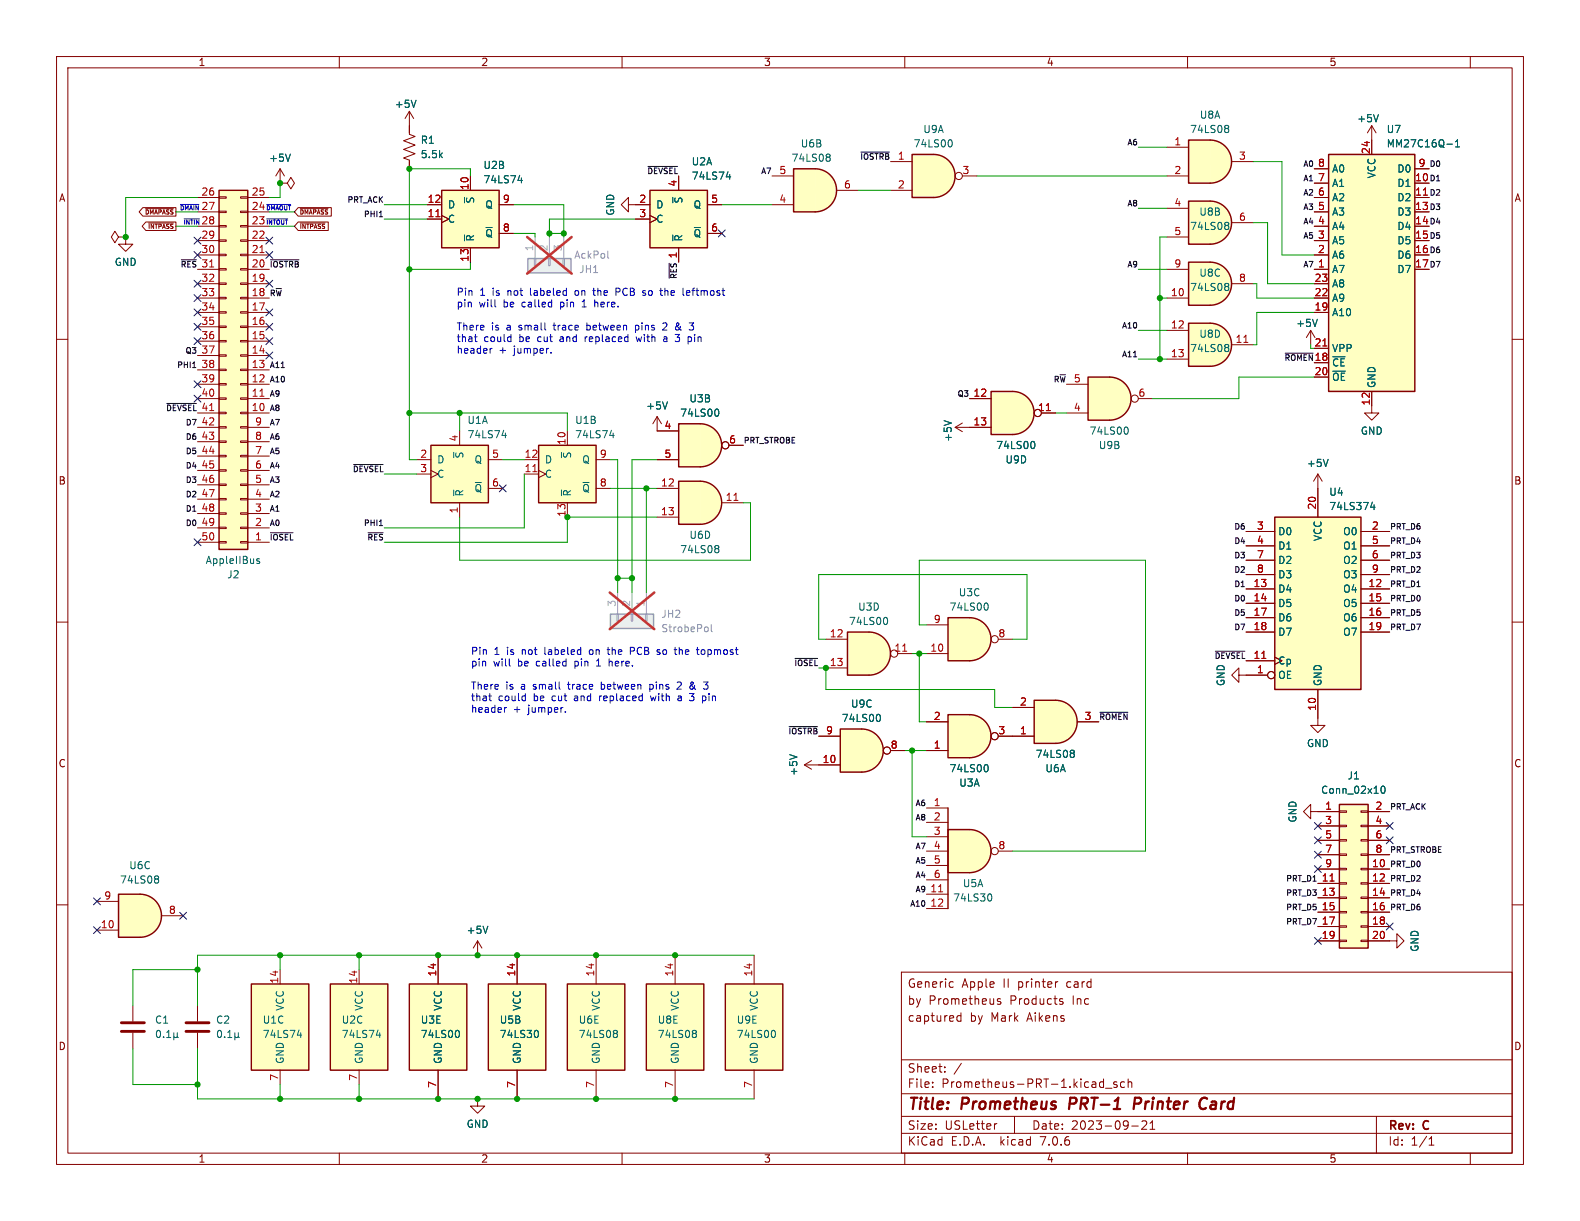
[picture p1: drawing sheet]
<svg xmlns="http://www.w3.org/2000/svg" width="279mm" height="216mm" viewBox="0 0 279 216" stroke-linecap="round" stroke-linejoin="round" font-family="sans-serif">
<defs><g id="words">
<g font-size="2.8" fill="#840000">
<text x="160.4" y="196.8">Title:</text>
<text x="170.1" y="196.8">Prometheus</text>
<text x="189.9" y="196.8">PRT-1</text>
<text x="202.1" y="196.8">Printer</text>
<text x="214.6" y="196.8">Card</text>
</g>
<g font-size="2.1" fill="#840000">
<text x="160.4" y="177.9">by</text>
<text x="160.4" y="174.9">Generic</text>
<text x="164.2" y="177.9">Prometheus</text>
<text x="170.1" y="174.9">Apple</text>
<text x="177.4" y="174.9">II</text>
<text x="178.6" y="177.9">Products</text>
<text x="180.2" y="174.9">printer</text>
<text x="188.9" y="174.9">card</text>
<text x="189.8" y="177.9">Inc</text>
<text x="160.4" y="180.9">captured</text>
<text x="171.5" y="180.9">by</text>
<text x="175.3" y="180.9">Mark</text>
<text x="181.8" y="180.9">Aikens</text>
<text x="160.4" y="189.9">Sheet:</text>
<text x="160.4" y="192.6">File:</text>
<text x="166.5" y="192.6">Prometheus-PRT-1.kicad_sch</text>
<text x="160.4" y="202.8">KiCad</text>
<text x="160.4" y="200">Size:</text>
<text x="167.1" y="200">USLetter</text>
<text x="168.1" y="202.8">E.D.A.</text>
<text x="177" y="202.8">kicad</text>
<text x="182.4" y="200">Date:</text>
<text x="184.2" y="202.8">7.0.6</text>
<text x="189.4" y="200">2023-09-21</text>
<text x="245.4" y="200.2">Rev:</text>
<text x="245.4" y="202.8">Id:</text>
<text x="249.5" y="202.8">1/1</text>
<text x="251.8" y="200.2">C</text>
</g>
<g font-size="1.8" fill="#840000">
<text x="35" y="11.9">1</text>
<text x="85" y="11.9">2</text>
<text x="135" y="11.9">3</text>
<text x="185" y="11.9">4</text>
<text x="235" y="11.9">5</text>
<text x="10.3" y="35.9">A</text>
<text x="267.7" y="35.9">A</text>
<text x="10.3" y="85.9">B</text>
<text x="267.7" y="85.9">B</text>
<text x="10.3" y="135.9">C</text>
<text x="267.7" y="135.9">C</text>
<text x="10.3" y="185.9">D</text>
<text x="267.7" y="185.9">D</text>
<text x="35" y="205.8">1</text>
<text x="85" y="205.8">2</text>
<text x="135" y="205.8">3</text>
<text x="185" y="205.8">4</text>
<text x="235" y="205.8">5</text>
</g>
<g font-size="1.8" fill="#006464">
<text x="69.7" y="19.3">+5V</text>
<text x="163.2" y="23.7">U9A</text>
<text x="210.3" y="23.7">74LS08</text>
<text x="212.1" y="21.2">U8A</text>
<text x="239.9" y="21.8">+5V</text>
<text x="245.1" y="23.7">U7</text>
<text x="47.5" y="28.8">+5V</text>
<text x="74.3" y="25.6">R1</text>
<text x="74.3" y="28.2">5.5k</text>
<text x="122.2" y="29.4">U2A</text>
<text x="139.9" y="28.8">74LS08</text>
<text x="141.5" y="26.3">U6B</text>
<text x="161.5" y="26.3">74LS00</text>
<text x="245.1" y="26.3">MM27C16Q-1</text>
<text x="85.4" y="30.1">U2B</text>
<text x="85.4" y="32.6">74LS74</text>
<text x="122.2" y="32">74LS74</text>
<text x="235.5" y="35.8">A2</text>
<text x="235.5" y="33.2">A1</text>
<text x="235.5" y="30.7">A0</text>
<text x="243.4" y="31.6" transform="rotate(-90 243.4 31.6)">VCC</text>
<text x="247" y="33.2">D1</text>
<text x="247" y="35.8">D2</text>
<text x="247" y="30.7">D0</text>
<text x="79.1" y="39.6">C</text>
<text x="79.1" y="37.1">D</text>
<text x="84" y="36.1" transform="rotate(-90 84 36.1)">~{S}</text>
<text x="85.7" y="37.1">Q</text>
<text x="108.8" y="38.2" transform="rotate(-90 108.8 38.2)">GND</text>
<text x="116" y="37.1">D</text>
<text x="116" y="39.6">C</text>
<text x="120.9" y="36.1" transform="rotate(-90 120.9 36.1)">~{S}</text>
<text x="122.5" y="37.1">Q</text>
<text x="210.4" y="40.9">74LS08</text>
<text x="212" y="38.3">U8B</text>
<text x="235.5" y="40.9">A4</text>
<text x="235.5" y="38.3">A3</text>
<text x="247" y="38.3">D3</text>
<text x="247" y="40.9">D4</text>
<text x="20.2" y="47.2">GND</text>
<text x="84" y="42.8" transform="rotate(-90 84 42.8)">~{R}</text>
<text x="85.7" y="42.1">~{Q}</text>
<text x="120.9" y="42.8" transform="rotate(-90 120.9 42.8)">~{R}</text>
<text x="122.5" y="42.1">~{Q}</text>
<text x="235.5" y="45.9">A6</text>
<text x="235.5" y="43.4">A5</text>
<text x="247" y="43.4">D5</text>
<text x="247" y="45.9">D6</text>
<text x="210.4" y="51.7">74LS08</text>
<text x="212" y="49.1">U8C</text>
<text x="235.5" y="48.5">A7</text>
<text x="235.5" y="53.6">A9</text>
<text x="235.5" y="51">A8</text>
<text x="247" y="48.5">D7</text>
<text x="212" y="59.9">U8D</text>
<text x="229.1" y="58">+5V</text>
<text x="235.5" y="56.1">A10</text>
<text x="210.4" y="62.5">74LS08</text>
<text x="235.5" y="65">~{CE}</text>
<text x="235.5" y="62.5">VPP</text>
<text x="121.8" y="71.3">U3B</text>
<text x="235.5" y="67.5">~{OE}</text>
<text x="243.4" y="68.7" transform="rotate(-90 243.4 68.7)">GND</text>
<text x="82.6" y="75.2">U1A</text>
<text x="82.6" y="77.7">74LS74</text>
<text x="101.6" y="75.2">U1B</text>
<text x="101.6" y="77.7">74LS74</text>
<text x="114.2" y="72.6">+5V</text>
<text x="120.2" y="73.9">74LS00</text>
<text x="192.6" y="77.1">74LS00</text>
<text x="240.5" y="77.1">GND</text>
<text x="77.2" y="82.1">D</text>
<text x="82.1" y="81.2" transform="rotate(-90 82.1 81.2)">~{S}</text>
<text x="83.8" y="82.1">Q</text>
<text x="96.3" y="82.1">D</text>
<text x="101.2" y="81.2" transform="rotate(-90 101.2 81.2)">~{S}</text>
<text x="102.9" y="82.1">Q</text>
<text x="168.5" y="78.2" transform="rotate(-90 168.5 78.2)">+5V</text>
<text x="176.1" y="79.6">74LS00</text>
<text x="177.7" y="82.1">U9D</text>
<text x="194.2" y="79.6">U9B</text>
<text x="231" y="82.8">+5V</text>
<text x="77.2" y="84.7">C</text>
<text x="82.1" y="87.9" transform="rotate(-90 82.1 87.9)">~{R}</text>
<text x="83.8" y="87.2">~{Q}</text>
<text x="96.3" y="84.7">C</text>
<text x="101.2" y="87.9" transform="rotate(-90 101.2 87.9)">~{R}</text>
<text x="102.9" y="87.2">~{Q}</text>
<text x="235" y="87.9">U4</text>
<text x="121.8" y="95.5">U6D</text>
<text x="225.9" y="94.8">D0</text>
<text x="233.9" y="95.8" transform="rotate(-90 233.9 95.8)">VCC</text>
<text x="235" y="90.4">74LS374</text>
<text x="237.4" y="94.8">O0</text>
<text x="36.3" y="99.9">AppleIIBus</text>
<text x="120.2" y="98">74LS08</text>
<text x="225.9" y="97.4">D1</text>
<text x="225.9" y="99.9">D2</text>
<text x="237.4" y="97.4">O1</text>
<text x="237.4" y="99.9">O2</text>
<text x="40.1" y="102.5">J2</text>
<text x="169.4" y="105.6">U3C</text>
<text x="225.9" y="105">D4</text>
<text x="225.9" y="107.5">D5</text>
<text x="225.9" y="102.5">D3</text>
<text x="237.4" y="105">O4</text>
<text x="237.4" y="107.5">O5</text>
<text x="237.4" y="102.5">O3</text>
<text x="150" y="110.7">74LS00</text>
<text x="151.7" y="108.2">U3D</text>
<text x="167.8" y="108.2">74LS00</text>
<text x="225.9" y="110.1">D6</text>
<text x="225.9" y="112.6">D7</text>
<text x="237.4" y="110.1">O6</text>
<text x="237.4" y="112.6">O7</text>
<text x="225.9" y="117.7">Cp</text>
<text x="150.4" y="125.3">U9C</text>
<text x="216.8" y="121.4" transform="rotate(-90 216.8 121.4)">GND</text>
<text x="225.9" y="120.2">OE</text>
<text x="233.9" y="121.4" transform="rotate(-90 233.9 121.4)">GND</text>
<text x="148.8" y="127.9">74LS00</text>
<text x="141.2" y="137.3" transform="rotate(-90 141.2 137.3)">+5V</text>
<text x="167.8" y="136.8">74LS00</text>
<text x="183" y="134.2">74LS08</text>
<text x="184.8" y="136.8">U6A</text>
<text x="231" y="132.3">GND</text>
<text x="169.5" y="139.3">U3A</text>
<text x="233.5" y="140.6">Conn_02x10</text>
<text x="238.2" y="138">J1</text>
<text x="229.5" y="145.5" transform="rotate(-90 229.5 145.5)">GND</text>
<text x="22.8" y="153.9">U6C</text>
<text x="21.1" y="156.4">74LS08</text>
<text x="168.4" y="159.6">74LS30</text>
<text x="170.2" y="157.1">U5A</text>
<text x="82.4" y="165.3">+5V</text>
<text x="251.1" y="168.4" transform="rotate(-90 251.1 168.4)">GND</text>
<text x="50.4" y="178.8" transform="rotate(-90 50.4 178.8)">VCC</text>
<text x="64.4" y="178.8" transform="rotate(-90 64.4 178.8)">VCC</text>
<text x="78.3" y="178.8" transform="rotate(-90 78.3 178.8)">VCC</text>
<text x="92.3" y="178.8" transform="rotate(-90 92.3 178.8)">VCC</text>
<text x="106.3" y="178.8" transform="rotate(-90 106.3 178.8)">VCC</text>
<text x="120.2" y="178.8" transform="rotate(-90 120.2 178.8)">VCC</text>
<text x="134.2" y="178.8" transform="rotate(-90 134.2 178.8)">VCC</text>
<text x="27.3" y="181.2">C1</text>
<text x="38.1" y="181.2">C2</text>
<text x="46.4" y="181.2">U1C</text>
<text x="60.3" y="181.2">U2C</text>
<text x="60.3" y="183.7">74LS74</text>
<text x="74.3" y="181.2">U3E</text>
<text x="74.3" y="183.7">74LS00</text>
<text x="88.3" y="181.2">U5B</text>
<text x="88.3" y="183.7">74LS30</text>
<text x="102.2" y="181.2">U6E</text>
<text x="102.2" y="183.7">74LS08</text>
<text x="116.2" y="181.2">U8E</text>
<text x="116.2" y="183.7">74LS08</text>
<text x="130.2" y="181.2">U9E</text>
<text x="130.2" y="183.7">74LS00</text>
<text x="50.4" y="188.2" transform="rotate(-90 50.4 188.2)">GND</text>
<text x="64.4" y="188.2" transform="rotate(-90 64.4 188.2)">GND</text>
<text x="78.3" y="188.2" transform="rotate(-90 78.3 188.2)">GND</text>
<text x="92.3" y="188.2" transform="rotate(-90 92.3 188.2)">GND</text>
<text x="106.3" y="188.2" transform="rotate(-90 106.3 188.2)">GND</text>
<text x="120.2" y="188.2" transform="rotate(-90 120.2 188.2)">GND</text>
<text x="134.2" y="188.2" transform="rotate(-90 134.2 188.2)">GND</text>
<text x="82.4" y="199.6">GND</text>
</g>
<g font-size="1.8" fill="#a90000">
<text x="158.7" y="28.3">1</text>
<text x="207.6" y="25.8">1</text>
<text x="219" y="28.3">3</text>
<text x="233" y="29.6">8</text>
<text x="242.3" y="27.3" transform="rotate(-90 242.3 27.3)">24</text>
<text x="250.8" y="29.6">9</text>
<text x="35.5" y="34.7">26</text>
<text x="44.4" y="34.7">25</text>
<text x="75.5" y="35.9">12</text>
<text x="82.9" y="33.7" transform="rotate(-90 82.9 33.7)">10</text>
<text x="88.8" y="35.9">9</text>
<text x="113" y="35.9">2</text>
<text x="119.8" y="33.1" transform="rotate(-90 119.8 33.1)">4</text>
<text x="125.7" y="35.9">5</text>
<text x="137.7" y="35.9">4</text>
<text x="137.7" y="30.9">5</text>
<text x="149.2" y="33.4">6</text>
<text x="158.7" y="33.4">2</text>
<text x="170.1" y="30.9">3</text>
<text x="207.6" y="30.9">2</text>
<text x="233" y="34.7">6</text>
<text x="233" y="32.1">7</text>
<text x="250.1" y="32.1">10</text>
<text x="250.1" y="34.7">11</text>
<text x="44.4" y="39.8">23</text>
<text x="44.4" y="37.2">24</text>
<text x="75.5" y="38.5">11</text>
<text x="88.8" y="41">8</text>
<text x="113" y="38.5">3</text>
<text x="125.7" y="41">6</text>
<text x="207.6" y="36.6">4</text>
<text x="207.6" y="41.7">5</text>
<text x="219" y="39.1">6</text>
<text x="233" y="39.8">4</text>
<text x="233" y="37.2">5</text>
<text x="250.1" y="37.2">13</text>
<text x="250.1" y="39.8">14</text>
<text x="35.5" y="42.3">29</text>
<text x="35.5" y="44.8">30</text>
<text x="35.5" y="47.4">31</text>
<text x="44.4" y="47.4">20</text>
<text x="44.4" y="44.8">21</text>
<text x="44.4" y="42.3">22</text>
<text x="82.9" y="46.4" transform="rotate(-90 82.9 46.4)">13</text>
<text x="119.8" y="45.8" transform="rotate(-90 119.8 45.8)">1</text>
<text x="207.6" y="47.4">9</text>
<text x="233" y="47.4">1</text>
<text x="233" y="44.8">2</text>
<text x="233" y="42.3">3</text>
<text x="250.1" y="42.3">15</text>
<text x="250.1" y="44.8">16</text>
<text x="250.1" y="47.4">17</text>
<text x="35.5" y="49.9">32</text>
<text x="35.5" y="52.5">33</text>
<text x="44.4" y="52.5">18</text>
<text x="44.4" y="49.9">19</text>
<text x="207" y="52.5">10</text>
<text x="219" y="49.9">8</text>
<text x="232.4" y="52.5">22</text>
<text x="232.4" y="49.9">23</text>
<text x="35.5" y="55">34</text>
<text x="35.5" y="57.5">35</text>
<text x="44.4" y="57.5">16</text>
<text x="44.4" y="55">17</text>
<text x="207" y="58.2">12</text>
<text x="232.4" y="55">19</text>
<text x="35.5" y="60.1">36</text>
<text x="35.5" y="62.6">37</text>
<text x="35.5" y="65.2">38</text>
<text x="44.4" y="65.2">13</text>
<text x="44.4" y="62.6">14</text>
<text x="44.4" y="60.1">15</text>
<text x="207" y="63.2">13</text>
<text x="218.4" y="60.7">11</text>
<text x="232.4" y="63.9">18</text>
<text x="232.4" y="61.3">21</text>
<text x="35.5" y="67.7">39</text>
<text x="35.5" y="70.2">40</text>
<text x="44.4" y="70.2">11</text>
<text x="44.4" y="67.7">12</text>
<text x="172" y="70.2">12</text>
<text x="189.8" y="67.7">5</text>
<text x="201.2" y="70.2">6</text>
<text x="232.4" y="66.4">20</text>
<text x="242.3" y="71.8" transform="rotate(-90 242.3 71.8)">12</text>
<text x="35.5" y="72.8">41</text>
<text x="35.5" y="75.3">42</text>
<text x="35.5" y="77.9">43</text>
<text x="44.4" y="72.8">10</text>
<text x="45" y="77.9">8</text>
<text x="45" y="75.3">9</text>
<text x="117.4" y="75.9">4</text>
<text x="172" y="75.3">13</text>
<text x="183.5" y="72.8">11</text>
<text x="189.8" y="72.8">4</text>
<text x="35.5" y="80.4">44</text>
<text x="35.5" y="82.9">45</text>
<text x="45" y="82.9">6</text>
<text x="45" y="80.4">7</text>
<text x="74.2" y="81">2</text>
<text x="74.2" y="83.6">3</text>
<text x="81" y="78.2" transform="rotate(-90 81 78.2)">4</text>
<text x="86.9" y="81">5</text>
<text x="92.7" y="83.6">11</text>
<text x="92.7" y="81">12</text>
<text x="100.1" y="78.8" transform="rotate(-90 100.1 78.8)">10</text>
<text x="106" y="81">9</text>
<text x="117.4" y="81">5</text>
<text x="128.8" y="78.5">6</text>
<text x="35.5" y="85.5">46</text>
<text x="35.5" y="88">47</text>
<text x="45" y="88">4</text>
<text x="45" y="85.5">5</text>
<text x="86.9" y="86.1">6</text>
<text x="106" y="86.1">8</text>
<text x="116.8" y="86.1">12</text>
<text x="128.2" y="88.6">11</text>
<text x="35.5" y="90.6">48</text>
<text x="35.5" y="93.1">49</text>
<text x="35.5" y="95.6">50</text>
<text x="45" y="95.6">1</text>
<text x="45" y="93.1">2</text>
<text x="45" y="90.6">3</text>
<text x="81" y="90.9" transform="rotate(-90 81 90.9)">1</text>
<text x="100.1" y="91.5" transform="rotate(-90 100.1 91.5)">13</text>
<text x="116.8" y="91.2">13</text>
<text x="222.2" y="93.7">3</text>
<text x="232.8" y="90.2" transform="rotate(-90 232.8 90.2)">20</text>
<text x="242.5" y="93.7">2</text>
<text x="222.2" y="96.3">4</text>
<text x="222.2" y="98.8">7</text>
<text x="222.2" y="101.3">8</text>
<text x="242.5" y="96.3">5</text>
<text x="242.5" y="98.8">6</text>
<text x="242.5" y="101.3">9</text>
<text x="221.6" y="103.9">13</text>
<text x="221.6" y="106.4">14</text>
<text x="241.9" y="103.9">12</text>
<text x="241.9" y="106.4">15</text>
<text x="146.6" y="112.8">12</text>
<text x="165" y="110.2">9</text>
<text x="176.5" y="112.8">8</text>
<text x="221.6" y="109">17</text>
<text x="221.6" y="111.5">18</text>
<text x="241.9" y="109">16</text>
<text x="241.9" y="111.5">19</text>
<text x="146.6" y="117.9">13</text>
<text x="158.1" y="115.3">11</text>
<text x="164.4" y="115.3">10</text>
<text x="221.6" y="116.6">11</text>
<text x="222.2" y="119.1">1</text>
<text x="180.3" y="124.8">2</text>
<text x="232.8" y="125.8" transform="rotate(-90 232.8 125.8)">10</text>
<text x="146" y="129.9">9</text>
<text x="165" y="127.4">2</text>
<text x="176.5" y="129.9">3</text>
<text x="180.3" y="129.9">1</text>
<text x="191.7" y="127.4">3</text>
<text x="145.4" y="135">10</text>
<text x="157.4" y="132.5">8</text>
<text x="165" y="132.5">1</text>
<text x="165" y="142.6">1</text>
<text x="234.2" y="143.3">1</text>
<text x="243.1" y="143.3">2</text>
<text x="165" y="145.2">2</text>
<text x="165" y="147.7">3</text>
<text x="234.2" y="145.8">3</text>
<text x="234.2" y="148.3">5</text>
<text x="243.1" y="145.8">4</text>
<text x="243.1" y="148.3">6</text>
<text x="165" y="150.2">4</text>
<text x="165" y="152.8">5</text>
<text x="165" y="155.3">6</text>
<text x="176.5" y="150.2">8</text>
<text x="233.6" y="156">11</text>
<text x="234.2" y="150.9">7</text>
<text x="234.2" y="153.4">9</text>
<text x="242.5" y="153.4">10</text>
<text x="242.5" y="156">12</text>
<text x="243.1" y="150.9">8</text>
<text x="18.3" y="159.1">9</text>
<text x="29.8" y="161.7">8</text>
<text x="164.4" y="157.9">11</text>
<text x="164.4" y="160.4">12</text>
<text x="233.6" y="158.5">13</text>
<text x="233.6" y="161">15</text>
<text x="242.5" y="158.5">14</text>
<text x="242.5" y="161">16</text>
<text x="17.7" y="164.2">10</text>
<text x="233.6" y="163.6">17</text>
<text x="233.6" y="166.1">19</text>
<text x="242.5" y="163.6">18</text>
<text x="242.5" y="166.1">20</text>
<text x="77.2" y="172.8" transform="rotate(-90 77.2 172.8)">14</text>
<text x="91.2" y="172.8" transform="rotate(-90 91.2 172.8)">14</text>
<text x="105.2" y="172.8" transform="rotate(-90 105.2 172.8)">14</text>
<text x="119.1" y="172.8" transform="rotate(-90 119.1 172.8)">14</text>
<text x="133.1" y="172.8" transform="rotate(-90 133.1 172.8)">14</text>
<text x="49.3" y="174" transform="rotate(-90 49.3 174)">14</text>
<text x="63.2" y="174" transform="rotate(-90 63.2 174)">14</text>
<text x="49.3" y="191.2" transform="rotate(-90 49.3 191.2)">7</text>
<text x="63.2" y="191.2" transform="rotate(-90 63.2 191.2)">7</text>
<text x="77.2" y="192.5" transform="rotate(-90 77.2 192.5)">7</text>
<text x="91.2" y="192.5" transform="rotate(-90 91.2 192.5)">7</text>
<text x="105.2" y="192.5" transform="rotate(-90 105.2 192.5)">7</text>
<text x="119.1" y="192.5" transform="rotate(-90 119.1 192.5)">7</text>
<text x="133.1" y="192.5" transform="rotate(-90 133.1 192.5)">7</text>
</g>
<g font-size="1.8" fill="#0000c2">
<text x="35.5" y="37.2">27</text>
<text x="35.5" y="39.8">28</text>
<text x="80.6" y="52.4">Pin</text>
<text x="84.8" y="52.4">1</text>
<text x="87.2" y="52.4">is</text>
<text x="90" y="52.4">not</text>
<text x="94.2" y="52.4">labeled</text>
<text x="102.3" y="52.4">on</text>
<text x="105.8" y="52.4">the</text>
<text x="109.9" y="52.4">PCB</text>
<text x="114.9" y="52.4">so</text>
<text x="118.3" y="52.4">the</text>
<text x="122.4" y="52.4">leftmost</text>
<text x="80.6" y="54.4">pin</text>
<text x="80.6" y="58.5">There</text>
<text x="84.7" y="54.4">will</text>
<text x="86.9" y="58.5">is</text>
<text x="89.2" y="54.4">be</text>
<text x="89.7" y="58.5">a</text>
<text x="92" y="58.5">small</text>
<text x="92.6" y="54.4">called</text>
<text x="98.4" y="58.5">trace</text>
<text x="99.5" y="54.4">pin</text>
<text x="103.6" y="54.4">1</text>
<text x="104.4" y="58.5">between</text>
<text x="106" y="54.4">here.</text>
<text x="113.2" y="58.5">pins</text>
<text x="118.3" y="58.5">2</text>
<text x="120.7" y="58.5">&amp;</text>
<text x="80.6" y="60.6">that</text>
<text x="80.6" y="62.6">header</text>
<text x="85.6" y="60.6">could</text>
<text x="88.2" y="62.6">+</text>
<text x="91" y="62.6">jumper.</text>
<text x="91.9" y="60.6">be</text>
<text x="95.3" y="60.6">cut</text>
<text x="99.5" y="60.6">and</text>
<text x="104.1" y="60.6">replaced</text>
<text x="113.4" y="60.6">with</text>
<text x="118.4" y="60.6">a</text>
<text x="120.7" y="60.6">3</text>
<text x="123.1" y="60.6">pin</text>
<text x="83.2" y="115.9">Pin</text>
<text x="83.2" y="117.9">pin</text>
<text x="87.3" y="117.9">will</text>
<text x="87.4" y="115.9">1</text>
<text x="89.8" y="115.9">is</text>
<text x="91.7" y="117.9">be</text>
<text x="92.6" y="115.9">not</text>
<text x="95.1" y="117.9">called</text>
<text x="96.8" y="115.9">labeled</text>
<text x="102.1" y="117.9">pin</text>
<text x="104.9" y="115.9">on</text>
<text x="106.2" y="117.9">1</text>
<text x="108.4" y="115.9">the</text>
<text x="108.5" y="117.9">here.</text>
<text x="112.5" y="115.9">PCB</text>
<text x="117.5" y="115.9">so</text>
<text x="120.8" y="115.9">the</text>
<text x="124.9" y="115.9">topmost</text>
<text x="83.2" y="122">There</text>
<text x="83.2" y="124.1">that</text>
<text x="88.1" y="124.1">could</text>
<text x="89.4" y="122">is</text>
<text x="92.2" y="122">a</text>
<text x="94.5" y="124.1">be</text>
<text x="94.6" y="122">small</text>
<text x="97.9" y="124.1">cut</text>
<text x="100.9" y="122">trace</text>
<text x="102" y="124.1">and</text>
<text x="106.6" y="124.1">replaced</text>
<text x="106.9" y="122">between</text>
<text x="115.7" y="122">pins</text>
<text x="116" y="124.1">with</text>
<text x="120.8" y="122">2</text>
<text x="121" y="124.1">a</text>
<text x="123.2" y="122">&amp;</text>
<text x="123.3" y="124.1">3</text>
<text x="125.7" y="124.1">pin</text>
<text x="83.2" y="126.1">header</text>
<text x="90.8" y="126.1">+</text>
<text x="93.5" y="126.1">jumper.</text>
</g>
<g font-size="1.8" fill="#aaa">
<text x="94.4" y="44.5" transform="rotate(-90 94.4 44.5)">1</text>
<text x="96.9" y="44.5" transform="rotate(-90 96.9 44.5)">2</text>
<text x="99.4" y="44.5" transform="rotate(-90 99.4 44.5)">3</text>
<text x="109" y="107.4" transform="rotate(-90 109 107.4)">3</text>
<text x="111.5" y="107.4" transform="rotate(-90 111.5 107.4)">2</text>
<text x="114" y="107.4" transform="rotate(-90 114 107.4)">1</text>
</g>
<g font-size="1.8" fill="#989898">
<text x="101.4" y="45.9">AckPol</text>
<text x="102.3" y="48.5">JH1</text>
<text x="116.8" y="109.4">JH2</text>
<text x="116.8" y="112">StrobePol</text>
</g>
<g font-size="1.4" fill="#0f0f0f">
<text x="152" y="28.3">~{IOSTRB}</text>
<text x="199.2" y="25.8">A6</text>
<text x="230.3" y="29.6">A0</text>
<text x="252.7" y="29.6">D0</text>
<text x="61.3" y="35.9">PRT_ACK</text>
<text x="114.3" y="30.8">~{DEVSEL}</text>
<text x="134.5" y="30.8">A7</text>
<text x="230.3" y="32.1">A1</text>
<text x="230.3" y="34.6">A2</text>
<text x="252.7" y="34.6">D2</text>
<text x="64.2" y="38.5">PHI1</text>
<text x="199.2" y="36.6">A8</text>
<text x="230.3" y="37.2">A3</text>
<text x="230.3" y="39.7">A4</text>
<text x="252.7" y="39.7">D4</text>
<text x="31.8" y="47.3">~{RES}</text>
<text x="47.6" y="47.3">~{IOSTRB}</text>
<text x="199.2" y="47.3">A9</text>
<text x="230.3" y="47.3">A7</text>
<text x="230.3" y="42.3">A5</text>
<text x="252.7" y="47.3">D7</text>
<text x="47.6" y="52.4">R~{W}</text>
<text x="119.7" y="49.5" transform="rotate(-90 119.7 49.5)">~{RES}</text>
<text x="198.3" y="58.1">A10</text>
<text x="31.2" y="65.1">PHI1</text>
<text x="32.7" y="62.6">Q3</text>
<text x="47.6" y="65.1">A11</text>
<text x="198.3" y="63.2">A11</text>
<text x="227" y="63.9">~{ROMEN}</text>
<text x="47.6" y="70.2">A9</text>
<text x="47.6" y="67.7">A10</text>
<text x="169.2" y="70.2">Q3</text>
<text x="186.2" y="67.7">R~{W}</text>
<text x="29.2" y="72.7">~{DEVSEL}</text>
<text x="32.7" y="77.8">D6</text>
<text x="32.7" y="75.3">D7</text>
<text x="47.6" y="77.8">A6</text>
<text x="47.6" y="72.7">A8</text>
<text x="47.6" y="75.3">A7</text>
<text x="32.7" y="80.4">D5</text>
<text x="32.7" y="82.9">D4</text>
<text x="47.6" y="82.9">A4</text>
<text x="47.6" y="80.4">A5</text>
<text x="62.3" y="83.5">~{DEVSEL}</text>
<text x="131.4" y="78.5">PRT_STROBE</text>
<text x="32.7" y="88">D2</text>
<text x="32.7" y="85.4">D3</text>
<text x="47.6" y="85.4">A3</text>
<text x="47.6" y="88">A2</text>
<text x="32.7" y="90.5">D1</text>
<text x="32.7" y="93.1">D0</text>
<text x="47.6" y="93.1">A0</text>
<text x="47.6" y="90.5">A1</text>
<text x="47.6" y="95.6">~{IOSEL}</text>
<text x="64.2" y="93.1">PHI1</text>
<text x="64.8" y="95.6">~{RES}</text>
<text x="218.1" y="93.7">D6</text>
<text x="245.7" y="93.7">PRT_D6</text>
<text x="218.1" y="98.8">D3</text>
<text x="218.1" y="101.3">D2</text>
<text x="218.1" y="96.2">D4</text>
<text x="245.7" y="96.2">PRT_D4</text>
<text x="245.7" y="98.8">PRT_D3</text>
<text x="245.7" y="101.3">PRT_D2</text>
<text x="218.1" y="103.9">D1</text>
<text x="218.1" y="106.4">D0</text>
<text x="245.7" y="103.9">PRT_D1</text>
<text x="245.7" y="106.4">PRT_D0</text>
<text x="218.1" y="111.5">D7</text>
<text x="218.1" y="108.9">D5</text>
<text x="245.7" y="111.5">PRT_D7</text>
<text x="245.7" y="108.9">PRT_D5</text>
<text x="214.7" y="116.6">~{DEVSEL}</text>
<text x="139.3" y="129.9">~{IOSTRB}</text>
<text x="194.3" y="127.4">~{ROMEN}</text>
<text x="161.8" y="142.6">A6</text>
<text x="245.7" y="143.2">PRT_ACK</text>
<text x="161.8" y="145.1">A8</text>
<text x="161.8" y="150.2">A7</text>
<text x="161.8" y="155.3">A4</text>
<text x="161.8" y="152.8">A5</text>
<text x="227.3" y="155.9">PRT_D1</text>
<text x="245.7" y="153.4">PRT_D0</text>
<text x="245.7" y="150.9">PRT_STROBE</text>
<text x="245.7" y="155.9">PRT_D2</text>
<text x="160.8" y="160.4">A10</text>
<text x="161.8" y="157.8">A9</text>
<text x="227.3" y="161">PRT_D5</text>
<text x="227.3" y="158.5">PRT_D3</text>
<text x="245.7" y="158.5">PRT_D4</text>
<text x="245.7" y="161">PRT_D6</text>
<text x="227.3" y="163.6">PRT_D7</text>
</g>
<g font-size="1.4" fill="#a90000">
<text x="252.7" y="32.1">D1</text>
<text x="252.7" y="37.2">D3</text>
<text x="252.7" y="44.8">D6</text>
<text x="252.7" y="42.3">D5</text>
</g>
<text font-size="1.4" fill="#009600" x="140.3" y="117.8">~{IOSEL}</text>
<g font-size="1" fill="#840000">
<text x="25.5" y="38.1">~{DMAPASS}</text>
<text x="26" y="40.7">~{INTPASS}</text>
<text x="52.9" y="40.7">~{INTPASS}</text>
<text x="52.9" y="38.1">~{DMAPASS}</text>
</g>
<g font-size="1" fill="#0000c2">
<text x="31.7" y="37.2">~{DMAIN}</text>
<text x="32.4" y="39.8">~{INTIN}</text>
<text x="47" y="37.2">~{DMAOUT}</text>
<text x="47" y="39.8">~{INTOUT}</text>
</g>
</g></defs>
<g fill="none" stroke="#840000" stroke-width=".18">
<path d="M10 10h259.4v195.9h-259.4zM12 12h255.4v191.9h-255.4zM60 10v2M110 10v2M160 10v2M210 10v2M260 10v2M10 60h2M267.4 60h2M10 110h2M267.4 110h2M10 160h2"/>
<path d="M267.4 160h2M159.4 171.9h108v32h-108zM168.1 173.6l.5 .1M168.6 174.5l-.5 .1M169.9 179.1v1.5M169.9 179.7l-.4-.1-.3 .3v.4l.2 .2h.5M176.9 176.7l-.3-.1-.2 .2v.2l.5 .2v.3h-.5M187.1 173.6l-.3 .1M187.4 177l.5 .2 .1 .1-.1 .2-.4 .1M187.4 176.7h.5M159.4 197.4h108M159.4 193.4h108"/>
<path d="M159.4 187.4h108M164.9 192.1v.2M164.9 191.4v.1M167.1 189.4v.2M167.1 188.7v.1M170 188l-1.3 1.9M176.3 198.7l-.3 .1M179.4 197.4v3M194.7 191.3l.4 .1M195.1 190.8v1.5M195.1 192.2l-.4 .1M195.5 192.4h1.1"/>
<path d="M197.5 191.4l-.4-.1-.2 .2 .1 .2 .5 .2v.3h-.6M198.9 191.4l-.5-.1-.3 .3v.4l.2 .2h.6M199.5 191.4l.2-.1 .4 .1v.9M199.5 190.8v1.5M200.1 199.1h1.2M201.9 198.3l.6-.1 .2 .1 .1 .3-.9 1.1h.9M203.4 199.7h.8M203.4 198.6l.4-.4v1.5M243.4 197.4v6.5M60 203.9v2M110 203.9v2M159.4 200.4h108"/>
<path d="M160 203.9v2M210 203.9v2M252.7 202.5h.9M252.7 201.4l.4-.4v1.5M260 203.9v2"/>
</g>
<path d="M189.3 194.1l-.3 2M201.5 194.1h-.8l-.2 2M201.5 195.1l-.9 .1M212.2 195.8a.67 .67 0 0 0 1 .1M213.4 194.3a.73 .73 0 0 0-1.1 .3" fill="none" stroke="#840000" stroke-width=".4"/>
<path d="M196.2 66.7a3.8 3.8 0 0 1 3.8 3.8 3.8 3.8 0 0 1-3.8 3.8z" fill="#ffffc2" stroke="#ffffc2" stroke-width=".18"/>
<path d="M192.4 66.7h3.8v7.6h-3.8z" fill="#ffffc2"/>
<path d="M192.4 66.7h3.8a3.8 3.8 0 0 1 3.8 3.8 3.8 3.8 0 0 1-3.8 3.8h-3.8z" fill="none" stroke="#840000" stroke-width=".25"/>
<g fill="none" stroke="#840000" stroke-width=".18">
<path d="M168.9 75.6l1.3 .7M168.9 75.6h2.5M170.2 74.8l-1.3 .8M188.6 73h3.8M188.6 67.9h3.8M201.3 70.5h2.5"/>
<circle cx="200.7" cy="70.5" r=".63"/>
</g>
<path d="M166.9 74.4l1.3 .4M199.2 75.5a.79 .79 0 0 1 0 1.3" fill="none" stroke="#006464" stroke-width=".18"/>
<path d="M179.1 69.2a3.8 3.8 0 0 1 3.8 3.8 3.8 3.8 0 0 1-3.8 3.8z" fill="#ffffc2" stroke="#ffffc2" stroke-width=".18"/>
<path d="M175.3 69.2h3.8v7.6h-3.8z" fill="#ffffc2"/>
<path d="M76.2 78.7h10.2v10.2h-10.2zM175.3 69.2h3.8a3.8 3.8 0 0 1 3.8 3.8 3.8 3.8 0 0 1-3.8 3.8h-3.8z" fill="none" stroke="#840000" stroke-width=".25"/>
<g fill="none" stroke="#840000" stroke-width=".18">
<path d="M81.3 76.2v2.5M171.4 70.5h3.9M171.4 75.6h3.9M184.1 73h2.6M242.6 71.8v1.2h1.2l-1.2 1.3-1.3-1.3h1.3M73.7 81.3h2.5M73.7 83.8h2.5M76.2 83.2l1.3 .6-1.3 .7M81.3 88.9v2.5M86.4 81.3h2.5M86.4 86.4h2.5M233 83.8l-.7 1.3"/>
<path d="M233 83.8v2.6M233 83.8l.8 1.3M84.5 194.3v1.3h1.2l-1.2 1.3-1.3-1.3h1.3"/>
<circle cx="183.5" cy="73" r=".63"/>
</g>
<path d="M185 72.6h.8" fill="none" stroke="#a90000" stroke-width=".18"/>
<path d="M88.8 77h.8M89.4 76.6v.8M182.7 78a.79 .79 0 0 1 0 1.3M80.2 86.6v1.1M234.9 81.2l-.5 1.3" fill="none" stroke="#006464" stroke-width=".18"/>
<g fill="#ffffc2" stroke="#ffffc2" stroke-width=".18">
<path d="M76.2 78.7h10.2v10.2h-10.2z"/>
<path d="M186.7 123.8a3.8 3.8 0 0 1 3.8 3.8 3.8 3.8 0 0 1-3.8 3.8z"/>
</g>
<path d="M182.9 123.8h3.8v7.6h-3.8z" fill="#ffffc2"/>
<path d="M182.9 123.8h3.8a3.8 3.8 0 0 1 3.8 3.8 3.8 3.8 0 0 1-3.8 3.8h-3.8z" fill="none" stroke="#840000" stroke-width=".25"/>
<path d="M179.1 130.2h3.8M179.1 125.1h3.8M190.5 127.6h3.8" fill="none" stroke="#840000" stroke-width=".18"/>
<path d="M189.5 132.7h.2l.3 .2-.3 .3M189.5 133.2h.2M189.7 133.2l.3 .2v.3l-.1 .2h-.4" fill="none" stroke="#006464" stroke-width=".18"/>
<path d="M171.4 109.2a3.8 3.8 0 0 1 3.8 3.8 3.8 3.8 0 0 1-3.8 3.8z" fill="#ffffc2" stroke="#ffffc2" stroke-width=".18"/>
<path d="M167.6 109.2h3.8v7.6h-3.8z" fill="#ffffc2"/>
<path d="M167.6 109.2h3.8a3.8 3.8 0 0 1 3.8 3.8 3.8 3.8 0 0 1-3.8 3.8h-3.8z" fill="none" stroke="#840000" stroke-width=".25"/>
<g fill="none" stroke="#840000" stroke-width=".18">
<path d="M163.8 115.6h3.8M163.8 110.5h3.8M176.5 113h2.6"/>
<circle cx="175.9" cy="113" r=".63"/>
</g>
<path d="M174.4 106.6a.79 .79 0 0 1 0 1.3" fill="none" stroke="#006464" stroke-width=".18"/>
<path d="M171.4 126.4a3.8 3.8 0 0 1 3.8 3.8 3.8 3.8 0 0 1-3.8 3.8z" fill="#ffffc2" stroke="#ffffc2" stroke-width=".18"/>
<path d="M167.6 126.4h3.8v7.6h-3.8z" fill="#ffffc2"/>
<path d="M167.6 126.4h3.8a3.8 3.8 0 0 1 3.8 3.8 3.8 3.8 0 0 1-3.8 3.8h-3.8z" fill="none" stroke="#840000" stroke-width=".25"/>
<g fill="none" stroke="#840000" stroke-width=".18">
<path d="M111.1 36.2v-1.3l-1.2 1.3 1.2 1.3v-1.3h1.3M163.8 132.7h3.8M163.8 127.6h3.8M176.5 130.2h2.6M23.5 177.8v2.8M23.5 182.6v2.8"/>
<circle cx="175.9" cy="130.2" r=".63"/>
</g>
<path d="M174.4 135.2a.79 .79 0 0 1 0 1.3M27.8 182.3l.2-.1a.68 .68 0 0 1 .4 .6 .68 .68 0 0 1-.4 .7l-.2-.2-.1-.3zM28.9 183.3v.2M29.5 183.5h.7M29.5 182.6l.3-.4v1.3M30.7 183.3l.2 .2h.3l.1-.2M30.7 182.6v1.3M31.3 183.3l.2 .2M31.3 182.6v.7" fill="none" stroke="#006464" stroke-width=".18"/>
<path d="M21.5 182.4h4M21.5 180.8h4" fill="none" stroke="#840000" stroke-width=".51"/>
<path d="M153.7 111.8a3.8 3.8 0 0 1 3.8 3.8 3.8 3.8 0 0 1-3.8 3.8z" fill="#ffffc2" stroke="#ffffc2" stroke-width=".18"/>
<path d="M149.9 111.8h3.8v7.6h-3.8z" fill="#ffffc2"/>
<path d="M149.9 111.8h3.8a3.8 3.8 0 0 1 3.8 3.8 3.8 3.8 0 0 1-3.8 3.8h-3.8z" fill="none" stroke="#840000" stroke-width=".25"/>
<g fill="none" stroke="#840000" stroke-width=".18">
<path d="M116.2 73.7l-.8 1.2M116.2 73.7v2.5M116.2 73.7l.8 1.2M146 113h3.9M146 118.1h3.9M158.7 115.6h2.6"/>
<circle cx="158.1" cy="115.6" r=".63"/>
</g>
<path d="M159.6 115.2h.8" fill="none" stroke="#a90000" stroke-width=".18"/>
<path d="M118 71.1l-.4 1.2M156.7 109.2a.79 .79 0 0 1 0 1.2" fill="none" stroke="#006464" stroke-width=".18"/>
<path d="M24.8 158.1a3.8 3.8 0 0 1 3.8 3.8 3.8 3.8 0 0 1-3.8 3.8z" fill="#ffffc2" stroke="#ffffc2" stroke-width=".18"/>
<path d="M21 158.1h3.8v7.6h-3.8z" fill="#ffffc2"/>
<path d="M21 158.1h3.8a3.8 3.8 0 0 1 3.8 3.8 3.8 3.8 0 0 1-3.8 3.8h-3.8z" fill="none" stroke="#840000" stroke-width=".25"/>
<path d="M17.1 159.4h3.9M17.1 164.5h3.9M28.6 161.9h3.8" fill="none" stroke="#840000" stroke-width=".18"/>
<path d="M27.6 154.9h.2l.3 .2-.3 .3M27.6 155.4h.2M27.8 155.4l.3 .3v.2l-.2 .2-.3 .1" fill="none" stroke="#006464" stroke-width=".18"/>
<path d="M123.8 74.9a3.8 3.8 0 0 1 3.8 3.8 3.8 3.8 0 0 1-3.8 3.9z" fill="#ffffc2" stroke="#ffffc2" stroke-width=".18"/>
<path d="M120 74.9h3.8v7.7h-3.8z" fill="#ffffc2"/>
<path d="M120 74.9h3.8a3.8 3.8 0 0 1 3.8 3.8 3.8 3.8 0 0 1-3.8 3.9h-3.8z" fill="none" stroke="#840000" stroke-width=".25"/>
<g fill="none" stroke="#840000" stroke-width=".18">
<path d="M116.2 76.2h3.8M128.9 78.7h2.5M116.2 81.3h3.8"/>
<circle cx="128.3" cy="78.7" r=".63"/>
</g>
<path d="M126.8 72.3a.79 .79 0 0 1 0 1.3" fill="none" stroke="#006464" stroke-width=".18"/>
<path d="M214 57.2a3.8 3.8 0 0 1 3.8 3.8 3.8 3.8 0 0 1-3.8 3.8z" fill="#ffffc2" stroke="#ffffc2" stroke-width=".18"/>
<path d="M210.2 57.2h3.8v7.6h-3.8z" fill="#ffffc2"/>
<path d="M210.2 57.2h3.8a3.8 3.8 0 0 1 3.8 3.8 3.8 3.8 0 0 1-3.8 3.8h-3.8z" fill="none" stroke="#840000" stroke-width=".25"/>
<path d="M242.6 22.2l-.8 1.3M242.6 22.2v2.6M242.6 22.2l.7 1.3M206.4 58.4h3.8M206.4 63.5h3.8M217.8 61h3.8" fill="none" stroke="#840000" stroke-width=".18"/>
<path d="M220 60.5h.7" fill="none" stroke="#a90000" stroke-width=".18"/>
<path d="M243.7 20.3l-.4 1.2M216.8 60.9h.2l.3 .2-.3 .3M216.8 61.4h.2M217 61.4l.3 .3v.2l-.1 .2-.4 .1" fill="none" stroke="#006464" stroke-width=".18"/>
<path d="M214 24.8a3.8 3.8 0 0 1 3.8 3.8 3.8 3.8 0 0 1-3.8 3.8z" fill="#ffffc2" stroke="#ffffc2" stroke-width=".18"/>
<path d="M210.2 24.8h3.8v7.6h-3.8z" fill="#ffffc2"/>
<path d="M210.2 24.8h3.8a3.8 3.8 0 0 1 3.8 3.8 3.8 3.8 0 0 1-3.8 3.8h-3.8zM95.2 78.7h10.2v10.2h-10.2z" fill="none" stroke="#840000" stroke-width=".25"/>
<path d="M206.4 26h3.8M206.4 31.1h3.8M217.8 28.6h3.8M100.3 76.2v2.5M92.7 83.8h2.5M92.7 81.3h2.5M95.2 83.2l1.3 .6-1.3 .7M100.3 88.9v2.5M105.4 81.3h2.5M105.4 86.4h2.5" fill="none" stroke="#840000" stroke-width=".18"/>
<path d="M216.8 22.2h.2l.3 .2-.3 .3M216.8 22.7h.2M217 22.7l.3 .3v.2l-.1 .2h-.4M107.8 77h.8M108.4 76.6v.8M99.3 86.6v1.1" fill="none" stroke="#006464" stroke-width=".18"/>
<g fill="#ffffc2" stroke="#ffffc2" stroke-width=".18">
<path d="M95.2 78.7h10.2v10.2h-10.2z"/>
<path d="M214 35.6a3.8 3.8 0 0 1 3.8 3.8 3.8 3.8 0 0 1-3.8 3.8z"/>
</g>
<path d="M94.2 83.4h.7" fill="none" stroke="#a90000" stroke-width=".18"/>
<path d="M210.2 35.6h3.8v7.6h-3.8z" fill="#ffffc2"/>
<path d="M78.1 33.7h10.2v10.1h-10.2zM210.2 35.6h3.8a3.8 3.8 0 0 1 3.8 3.8 3.8 3.8 0 0 1-3.8 3.8h-3.8zM234.9 27.3h15.3v41.9h-15.3zM44.4 174h10.2v15.2h-10.2zM58.4 174h10.2v15.2h-10.2zM72.4 174h10.1v15.2h-10.1zM100.3 174h10.2v15.2h-10.2z" fill="none" stroke="#840000" stroke-width=".25"/>
<g fill="none" stroke="#840000" stroke-width=".18">
<path d="M75.6 38.7h2.5M75.6 36.2h2.5M78.1 38.1l1.3 .6-1.3 .7M83.2 31.1v2.6M88.3 36.2h2.5M206.4 36.8h3.8M217.8 39.4h3.8M232.4 32.4h2.5M232.4 34.9h2.5M232.4 37.5h2.5M232.4 29.8h2.5M242.6 24.8v2.5"/>
<path d="M250.2 32.4h2.5M250.2 34.9h2.5M250.2 37.5h2.5M250.2 29.8h2.5M83.2 43.8v2.6M88.3 41.3h2.5M206.4 41.9h3.8M231.8 58.4l-.8 1.3M231.8 58.4v2.6M231.8 58.4l.7 1.3M232.4 47.6h2.5M232.4 40h2.5"/>
<path d="M232.4 42.5h2.5M232.4 45.1h2.5M232.4 55.2h2.5M232.4 52.7h2.5M232.4 50.2h2.5M250.2 47.6h2.5M250.2 40h2.5M250.2 42.5h2.5M250.2 45.1h2.5M232.4 64.1h2.5M232.4 66.7h2.5M232.4 61.6h2.5"/>
<path d="M242.6 69.2v2.6M219.1 119.4v-1.3l-1.3 1.3 1.3 1.3v-1.3h1.2M142.2 135.3l1.3 .7M142.2 135.3h2.6M143.5 134.5l-1.3 .8M34.9 177.8v2.8M49.5 171.5v2.5M63.5 171.5v2.5M77.5 168.9v5.1M84.5 166.4l-.8 1.2M84.5 166.4v2.5M84.5 166.4l.7 1.2"/>
<path d="M105.4 168.9v5.1M245.7 166.4h1.3v-1.3l1.3 1.3-1.3 1.2v-1.2M34.9 182.6v2.8M49.5 189.2v2.6M63.5 189.2v2.6M77.5 189.2v5.1M105.4 189.2v5.1"/>
</g>
<g fill="none" stroke="#006464" stroke-width=".18">
<path d="M91.6 31.9h.8M92.2 31.5v.8M216.8 39.3h.2l.3 .3-.3 .3M216.8 39.9h.2M217 39.9l.3 .2v.2l-.1 .2-.4 .1M255.9 25.5h.9M257.4 26h.7M257.4 25.1l.3-.4v1.3M82.1 41.6v1M233 56.5l-.5 1.2M139.6 133.4l1.3 .5M86.3 163.8l-.5 1.2"/>
<path d="M38.6 182.3l.2-.1a.68 .68 0 0 1 .4 .6 .68 .68 0 0 1-.4 .7l-.2-.2-.1-.3zM39.7 183.3v.2M40.3 183.5h.7M40.3 182.6l.3-.4v1.3M41.5 183.3l.2 .2h.3l.1-.2M41.5 182.6v1.3M42.1 183.3l.2 .2M42.1 182.6v.7M46.6 182.2h.9l-.5 1.3M48.2 182.1l-.3 .9h.8M48.5 182.6v.9M49.2 182.2v1.3h.6"/>
<path d="M50.9 182.3l-.5-.1-.2 .1v.4l.6 .2 .1 .3-.3 .3-.4-.1M51.3 182.2h.9l-.6 1.3M52.9 182.1l-.3 .9h.8M53.2 182.6v.9M66.5 183h.8M67.1 182.6v.9M80.9 182.2a.79 .79 0 0 1 0 1.3M108.7 182.2h.2l.3 .2-.3 .3M108.7 182.7h.2M108.9 182.7l.3 .3v.2l-.1 .2-.4 .1"/>
</g>
<path d="M32.9 182.4h4.1M32.9 180.8h4.1" fill="none" stroke="#840000" stroke-width=".51"/>
<g fill="#ffffc2" stroke="#ffffc2" stroke-width=".18">
<path d="M44.4 174h10.2v15.2h-10.2z"/>
<path d="M78.1 33.7h10.2v10.1h-10.2z"/>
<path d="M234.9 27.3h15.3v41.9h-15.3z"/>
<path d="M72.4 174h10.1v15.2h-10.1z"/>
<path d="M58.4 174h10.2v15.2h-10.2z"/>
<path d="M100.3 174h10.2v15.2h-10.2z"/>
<path d="M152.4 128.9a3.8 3.8 0 0 1 3.8 3.8 3.8 3.8 0 0 1-3.8 3.8z"/>
</g>
<path d="M77.1 38.3h.7M251.7 34.5h.7M233.9 61.2h.7" fill="none" stroke="#a90000" stroke-width=".18"/>
<path d="M148.6 128.9h3.8v7.6h-3.8z" fill="#ffffc2"/>
<path d="M225.4 91.4h15.3v30.5h-15.3zM148.6 128.9h3.8a3.8 3.8 0 0 1 3.8 3.8 3.8 3.8 0 0 1-3.8 3.8h-3.8zM86.4 174h10.1v15.2h-10.1z" fill="none" stroke="#840000" stroke-width=".25"/>
<g fill="none" stroke="#840000" stroke-width=".18">
<path d="M72.4 19.7v4l1 .4-2 .8 2 .8-2 .7 2 .8-2 .7 1 .4v1.5M72.4 19.7l-.8 1.3M72.4 19.7l.8 1.3M220.3 94h5.1M220.3 96.5h5.1M220.3 99.1h5.1M233 86.4v5M240.7 94h5M240.7 96.5h5M240.7 99.1h5M220.3 119.4h3.9M220.3 116.8h5.1"/>
<path d="M220.3 104.1h5.1M220.3 106.7h5.1M220.3 109.2h5.1M220.3 111.8h5.1M220.3 101.6h5.1M240.7 104.1h5M240.7 106.7h5M240.7 109.2h5M240.7 111.8h5M240.7 101.6h5M144.8 135.3h3.8M144.8 130.2h3.8"/>
<path d="M157.5 132.7h2.5M233 121.9v5.1M91.4 168.9v5.1M91.4 189.2v5.1"/>
<circle cx="224.8" cy="119.4" r=".63"/>
<circle cx="156.8" cy="132.7" r=".63"/>
</g>
<path d="M73.6 17.7l-.5 1.3M242.7 88.8l-.3 .9h.8M243 89.3v.8M155.4 126.3a.79 .79 0 0 1 0 1.3M94.9 182.2a.79 .79 0 0 1 0 1.3" fill="none" stroke="#006464" stroke-width=".18"/>
<g fill="#ffffc2" stroke="#ffffc2" stroke-width=".18">
<path d="M86.4 174h10.1v15.2h-10.1z"/>
<path d="M225.4 91.4h15.3v30.5h-15.3z"/>
<path d="M171.4 146.7a3.8 3.8 0 0 1 3.8 3.8 3.8 3.8 0 0 1-3.8 3.8z"/>
</g>
<g fill="#f0f0f0" stroke="#f0f0f0" stroke-width=".18">
<path d="M93.3 45.7h7.7v2.6h-7.7z"/>
<path d="M107.9 108.6h7.7v2.5h-7.7z"/>
</g>
<path d="M94.5 45.7h.2v1.3h-.2zM94.6 41.9v3.8M97 45.7h.3v1.3h-.3zM97.2 41.9v3.8M99.6 45.7h.2v1.3h-.2zM99.7 41.9v3.8M109.1 108.6h.2v1.3h-.2zM109.2 104.8v3.8M111.6 108.6h.3v1.3h-.3zM111.8 104.8v3.8M114.2 108.6h.2v1.3h-.2zM114.3 104.8v3.8" fill="none" stroke="#a1a1a1" stroke-width=".18"/>
<path d="M93.3 45.7h7.7v2.6h-7.7zM107.9 108.6h7.7v2.5h-7.7z" fill="none" stroke="#a1a1a1" stroke-width=".25"/>
<path d="M107.5 44.4v1.1l.2 .2M125.1 110.9l.1 .2-.1 .5M125.8 110.4v1.1l.2 .2" fill="none" stroke="#989898" stroke-width=".18"/>
<path d="M93.2 41.9l7.9 6.5M101.1 41.9l-7.9 6.5M107.8 104.8l7.9 6.5M115.7 104.8l-7.9 6.5" fill="none" stroke="#eb3a3d" stroke-width=".46"/>
<path d="M223.1 116.4h.8" fill="none" stroke="#a90000" stroke-width=".18"/>
<path d="M167.6 146.7h3.8v7.6h-3.8z" fill="#ffffc2"/>
<path d="M167.6 146.7h3.8a3.8 3.8 0 0 1 3.8 3.8 3.8 3.8 0 0 1-3.8 3.8h-3.8zM167.6 142.9v17.8M236.9 142.2h5v25.4h-5zM114.3 174h10.2v15.2h-10.2zM128.3 174h10.1v15.2h-10.1z" fill="none" stroke="#840000" stroke-width=".25"/>
<g fill="none" stroke="#840000" stroke-width=".18">
<path d="M21 41.9l-.7-1-.6 1 .6 1 .7-1h1.2M22.2 41.9v1.3h1.3l-1.3 1.3-1.2-1.3h1.2M22.2 41.9h.1M233 127v1.3h1.3l-1.3 1.2-1.2-1.2h1.2M163.8 142.9h3.8M163.8 158.1h3.8M163.8 145.4h3.8M163.8 148h3.8M163.8 150.5h3.8M163.8 153h3.8M163.8 155.6h3.8M176.5 150.5h2.6"/>
<path d="M231.8 143.5v-1.3l-1.3 1.3 1.3 1.3v-1.3h5.1M233 153.7h3.9M233 156.2h3.9M233 158.8h3.9M233 146.1h3.9M233 148.6h3.9M233 151.1h3.9M236.9 158.6h1.2v.3h-1.2zM236.9 156.1h1.2v.2h-1.2zM236.9 153.5h1.2v.3h-1.2zM236.9 151h1.2v.3h-1.2zM236.9 148.5h1.2v.2h-1.2z"/>
<path d="M236.9 145.9h1.2v.3h-1.2zM236.9 143.4h1.2v.2h-1.2zM240.7 158.6h1.2v.3h-1.2zM240.7 156.1h1.2v.2h-1.2zM240.7 153.5h1.2v.3h-1.2zM240.7 151h1.2v.3h-1.2zM240.7 148.5h1.2v.2h-1.2zM240.7 145.9h1.2v.3h-1.2zM240.7 143.4h1.2v.2h-1.2zM241.9 143.5h3.8M241.9 153.7h3.8M241.9 156.2h3.8"/>
<path d="M241.9 158.8h3.8M241.9 146.1h3.8M241.9 148.6h3.8M241.9 151.1h3.8M119.4 168.9v5.1M133.3 168.9v5.1M163.8 160.7h3.8M233 161.3h3.9M233 163.8h3.9M233 166.4h3.9M236.9 166.2h1.2v.3h-1.2zM236.9 163.7h1.2v.3h-1.2z"/>
<path d="M236.9 161.2h1.2v.2h-1.2zM240.7 166.2h1.2v.3h-1.2zM240.7 163.7h1.2v.3h-1.2zM240.7 161.2h1.2v.2h-1.2zM241.9 161.3h3.8M241.9 163.8h3.8M241.9 166.4h3.8M119.4 189.2v5.1M133.3 189.2v5.1"/>
<circle cx="175.9" cy="150.5" r=".63"/>
</g>
<path d="M166 157.7h.7M235.2 155.8h.7" fill="none" stroke="#a90000" stroke-width=".18"/>
<path d="M244.3 139.1l.2-.1a.68 .68 0 0 1 .4 .6 .68 .68 0 0 1-.4 .7l-.2-.1-.1-.4zM175.1 158.1a.79 .79 0 0 1 0 1.2M122.7 182.2h.2l.2 .2-.2 .3M122.7 182.7h.2M122.9 182.7l.2 .3v.2l-.1 .2-.3 .1M136.8 182.2a.79 .79 0 0 1 0 1.3" fill="none" stroke="#006464" stroke-width=".18"/>
<g fill="#ffffc2" stroke="#ffffc2" stroke-width=".18">
<path d="M114.3 174h10.2v15.2h-10.2z"/>
<path d="M128.3 174h10.1v15.2h-10.1z"/>
<path d="M236.9 142.2h5v25.4h-5z"/>
<path d="M144.1 29.8a3.8 3.8 0 0 1 3.8 3.9 3.8 3.8 0 0 1-3.8 3.8z"/>
</g>
<path d="M140.3 29.8h3.8v7.7h-3.8z" fill="#ffffc2"/>
<path d="M140.3 29.8h3.8a3.8 3.8 0 0 1 3.8 3.9 3.8 3.8 0 0 1-3.8 3.8h-3.8z" fill="none" stroke="#840000" stroke-width=".25"/>
<path d="M49.5 32.4h1.3l.6-1 .7 1-.7 1-.6-1M49.5 32.4h.1M49.5 29.8l-.7 1.3M49.5 29.8v2.6M49.5 29.8l.8 1.3M136.5 36.2h3.8M136.5 31.1h3.8M148 33.7h3.8" fill="none" stroke="#840000" stroke-width=".18"/>
<path d="M51.3 27.2l-.4 1.3M146.3 27.2h.3l.2 .3-.2 .3M146.3 27.8h.3M146.6 27.8l.2 .2v.3l-.1 .2h-.4" fill="none" stroke="#006464" stroke-width=".18"/>
<path d="M165.1 27.3a3.8 3.8 0 0 1 3.8 3.8 3.8 3.8 0 0 1-3.8 3.8z" fill="#ffffc2" stroke="#ffffc2" stroke-width=".18"/>
<path d="M161.3 27.3h3.8v7.6h-3.8z" fill="#ffffc2"/>
<path d="M161.3 27.3h3.8a3.8 3.8 0 0 1 3.8 3.8 3.8 3.8 0 0 1-3.8 3.8h-3.8z" fill="none" stroke="#840000" stroke-width=".25"/>
<g fill="none" stroke="#840000" stroke-width=".18">
<path d="M157.5 28.6h3.8M157.5 33.7h3.8M170.2 31.1h2.5"/>
<circle cx="169.5" cy="31.1" r=".63"/>
</g>
<path d="M168.1 24.7a.79 .79 0 0 1 0 1.3" fill="none" stroke="#006464" stroke-width=".18"/>
<path d="M123.8 85.1a3.8 3.8 0 0 1 3.8 3.8 3.8 3.8 0 0 1-3.8 3.8z" fill="#ffffc2" stroke="#ffffc2" stroke-width=".18"/>
<path d="M120 85.1h3.8v7.6h-3.8z" fill="#ffffc2"/>
<path d="M38.7 33.7h5.1v63.5h-5.1zM120 85.1h3.8a3.8 3.8 0 0 1 3.8 3.8 3.8 3.8 0 0 1-3.8 3.8h-3.8z" fill="none" stroke="#840000" stroke-width=".25"/>
<g fill="none" stroke="#840000" stroke-width=".18">
<path d="M34.9 37.5h3.8M34.9 34.9h3.8M38.7 34.8h1.3v.3h-1.3zM38.7 37.3h1.3v.3h-1.3zM38.7 39.9h1.3v.2h-1.3zM42.5 34.8h1.3v.3h-1.3zM42.5 37.3h1.3v.3h-1.3zM42.5 39.9h1.3v.2h-1.3zM43.8 37.5h3.8M43.8 34.9h3.8M34.9 57.8h3.8M34.9 55.2h3.8"/>
<path d="M34.9 52.7h3.8M34.9 50.2h3.8M34.9 47.6h3.8M34.9 45.1h3.8M34.9 42.5h3.8M34.9 40h3.8M38.7 42.4h1.3v.3h-1.3zM38.7 45h1.3v.2h-1.3zM38.7 47.5h1.3v.3h-1.3zM38.7 50h1.3v.3h-1.3zM38.7 52.6h1.3v.2h-1.3zM38.7 55.1h1.3v.3h-1.3z"/>
<path d="M38.7 57.7h1.3v.2h-1.3zM42.5 42.4h1.3v.3h-1.3zM42.5 45h1.3v.2h-1.3zM42.5 47.5h1.3v.3h-1.3zM42.5 50h1.3v.3h-1.3zM42.5 52.6h1.3v.2h-1.3zM42.5 55.1h1.3v.3h-1.3zM42.5 57.7h1.3v.2h-1.3zM43.8 57.8h3.8M43.8 55.2h3.8M43.8 52.7h3.8M43.8 50.2h3.8"/>
<path d="M43.8 47.6h3.8M43.8 45.1h3.8M43.8 42.5h3.8M43.8 40h3.8M34.9 73h3.8M34.9 70.5h3.8M34.9 67.9h3.8M34.9 65.4h3.8M34.9 62.9h3.8M34.9 60.3h3.8M34.9 75.6h3.8M34.9 78.1h3.8"/>
<path d="M38.7 60.2h1.3v.3h-1.3zM38.7 62.7h1.3v.3h-1.3zM38.7 65.3h1.3v.2h-1.3zM38.7 67.8h1.3v.3h-1.3zM38.7 70.4h1.3v.2h-1.3zM38.7 72.9h1.3v.3h-1.3zM38.7 75.4h1.3v.3h-1.3zM38.7 78h1.3v.2h-1.3zM42.5 60.2h1.3v.3h-1.3zM42.5 62.7h1.3v.3h-1.3zM42.5 65.3h1.3v.2h-1.3zM42.5 67.8h1.3v.3h-1.3z"/>
<path d="M42.5 70.4h1.3v.2h-1.3zM42.5 72.9h1.3v.3h-1.3zM42.5 75.4h1.3v.3h-1.3zM42.5 78h1.3v.2h-1.3zM43.8 73h3.8M43.8 70.5h3.8M43.8 67.9h3.8M43.8 65.4h3.8M43.8 62.9h3.8M43.8 60.3h3.8M43.8 75.6h3.8M43.8 78.1h3.8"/>
<path d="M34.9 95.9h3.8M34.9 93.3h3.8M34.9 90.8h3.8M34.9 88.3h3.8M34.9 80.6h3.8M34.9 83.2h3.8M34.9 85.7h3.8M38.7 80.5h1.3v.3h-1.3zM38.7 83.1h1.3v.2h-1.3zM38.7 85.6h1.3v.3h-1.3zM38.7 88.1h1.3v.3h-1.3zM38.7 90.7h1.3v.2h-1.3z"/>
<path d="M38.7 93.2h1.3v.3h-1.3zM38.7 95.8h1.3v.2h-1.3zM42.5 80.5h1.3v.3h-1.3zM42.5 83.1h1.3v.2h-1.3zM42.5 85.6h1.3v.3h-1.3zM42.5 88.1h1.3v.3h-1.3zM42.5 90.7h1.3v.2h-1.3zM42.5 93.2h1.3v.3h-1.3zM42.5 95.8h1.3v.2h-1.3zM43.8 95.9h3.8M43.8 93.3h3.8M43.8 90.8h3.8"/>
<path d="M43.8 88.3h3.8M43.8 80.6h3.8M43.8 83.2h3.8M43.8 85.7h3.8M116.2 86.4h3.8M116.2 91.4h3.8M127.6 88.9h3.8"/>
</g>
<path d="M37.1 47.2h.7M46 44.7h.7M37.1 72.6h.7M46 70.1h.7M129.8 88.5h.7" fill="none" stroke="#a90000" stroke-width=".18"/>
<path d="M45.9 98.9l-.3-.1-.2 .2v.2l.5 .1v.3h-.5M126.6 96.5h.3l.2 .2-.2 .3M126.6 97h.3M126.9 97l.2 .3v.2l-.1 .2h-.4" fill="none" stroke="#006464" stroke-width=".18"/>
<g fill="#ffffc2" stroke="#ffffc2" stroke-width=".18">
<path d="M38.7 33.7h5.1v63.5h-5.1z"/>
<path d="M214 46.4a3.8 3.8 0 0 1 3.8 3.8 3.8 3.8 0 0 1-3.8 3.8z"/>
</g>
<path d="M210.2 46.4h3.8v7.6h-3.8z" fill="#ffffc2"/>
<path d="M114.9 33.7h10.2v10.1h-10.2zM210.2 46.4h3.8a3.8 3.8 0 0 1 3.8 3.8 3.8 3.8 0 0 1-3.8 3.8h-3.8z" fill="none" stroke="#840000" stroke-width=".25"/>
<g fill="none" stroke="#840000" stroke-width=".18">
<path d="M25.3 36.7h5.8v1.5h-5.8l-.7-.7zM25.7 36.9h5M25.8 39.3h5.3v1.5h-5.3l-.7-.8zM26.3 39.4h4.4M49.5 32.4h.1M52.7 39.3h5.4v1.5h-5.4l-.6-.8zM52.7 36.7h5.9v1.5h-5.9l-.6-.7zM53.1 36.9h4.9M53.1 39.4h4.4M72.4 22.2v1.3M72.4 28.6v1.2M75.6 36.2h2.5"/>
<path d="M75.6 38.7h2.5M78.1 38.1l1.3 .6-1.3 .7M83.2 31.1v2.6M88.3 36.2h2.5M112.4 36.2h2.5M112.4 38.7h2.5M114.9 38.1l1.3 .6-1.3 .7M120 31.1v2.6M125.1 36.2h2.5M232.4 32.4h2.5M232.4 34.9h2.5M232.4 37.5h2.5"/>
<path d="M232.4 29.8h2.5M242.6 24.8v2.5M250.2 32.4h2.5M250.2 34.9h2.5M250.2 37.5h2.5M250.2 29.8h2.5M22.2 41.9h.1M83.2 43.8v2.6M88.3 41.3h2.5M120 43.8v2.6M125.1 41.3h2.5M206.4 52.7h3.8"/>
<path d="M206.4 47.6h3.8M217.8 50.2h3.8M232.4 52.7h2.5M232.4 50.2h2.5M232.4 47.6h2.5M232.4 40h2.5M232.4 42.5h2.5M232.4 45.1h2.5M232.4 55.2h2.5M250.2 47.6h2.5M250.2 40h2.5M250.2 42.5h2.5"/>
<path d="M250.2 45.1h2.5M116.2 76.2h3.8M128.9 78.7h2.5M171.4 70.5h3.9M171.4 75.6h3.9M184.1 73h2.6M232.4 64.1h2.5M232.4 66.7h2.5M232.4 61.6h2.5M242.6 69.2v2.6M116.2 81.3h3.8M220.3 94h5.1"/>
<path d="M220.3 96.5h5.1M220.3 99.1h5.1M233 86.4v5M240.7 94h5M240.7 96.5h5M240.7 99.1h5M220.3 119.4h3.9M220.3 116.8h5.1M220.3 104.1h5.1M220.3 106.7h5.1M220.3 109.2h5.1M220.3 111.8h5.1"/>
<path d="M220.3 101.6h5.1M240.7 104.1h5M240.7 106.7h5M240.7 109.2h5M240.7 111.8h5M240.7 101.6h5M144.8 135.3h3.8M144.8 130.2h3.8M157.5 132.7h2.5M163.8 132.7h3.8M163.8 127.6h3.8M176.5 130.2h6.4"/>
<path d="M179.1 125.1h3.8M190.5 127.6h3.8M233 121.9v5.1M233 143.5h3.9M233 153.7h3.9M233 156.2h3.9M233 158.8h3.9M233 146.1h3.9M233 148.6h3.9M233 151.1h3.9M241.9 143.5h3.8M241.9 153.7h3.8"/>
<path d="M241.9 156.2h3.8M241.9 158.8h3.8M241.9 146.1h3.8M241.9 148.6h3.8M241.9 151.1h3.8M77.5 168.9v5.1M91.4 168.9v5.1M233 161.3h3.9M233 163.8h3.9M233 166.4h3.9M241.9 161.3h3.8M241.9 163.8h3.8"/>
<path d="M241.9 166.4h3.8M77.5 189.2v5.1M91.4 189.2v5.1"/>
<circle cx="128.3" cy="78.7" r=".63"/>
<circle cx="183.5" cy="73" r=".63"/>
<circle cx="224.8" cy="119.4" r=".63"/>
<circle cx="156.8" cy="132.7" r=".63"/>
<circle cx="175.9" cy="130.2" r=".63"/>
</g>
<g fill="none" stroke="#006464" stroke-width=".18">
<path d="M73.6 17.7l-.5 1.3M51.3 27.2l-.4 1.3M91.6 31.9h.8M92.2 31.5v.8M128.4 31.3h.8M129 30.8v.9M243.7 20.3l-.4 1.2M255.9 25.5h.9M257.4 26h.7M257.4 25.1l.3-.4v1.3M82.1 41.6v1M119 41.6v1"/>
<path d="M216.8 50.1h.2l.3 .3-.3 .3M216.8 50.7h.2M217 50.7l.3 .2v.2l-.1 .2-.4 .1M233 56.5l-.5 1.2M118 71.1l-.4 1.2M126.8 72.3a.79 .79 0 0 1 0 1.3M166.9 74.4l1.3 .4M182.7 78a.79 .79 0 0 1 0 1.3M234.9 81.2l-.5 1.3M242.7 88.8l-.3 .9h.8M243 89.3v.8M139.6 133.4l1.3 .5"/>
<path d="M155.4 126.3a.79 .79 0 0 1 0 1.3M174.4 135.2a.79 .79 0 0 1 0 1.3M189.5 132.7h.2l.3 .2-.3 .3M189.5 133.2h.2M189.7 133.2l.3 .2v.3l-.1 .2h-.4M244.3 139.1l.2-.1a.68 .68 0 0 1 .4 .6 .68 .68 0 0 1-.4 .7l-.2-.1-.1-.4zM86.3 163.8l-.5 1.2M80.9 182.2a.79 .79 0 0 1 0 1.3M94.9 182.2a.79 .79 0 0 1 0 1.3"/>
</g>
<path d="M114.9 33.7h10.2v10.1h-10.2z" fill="#ffffc2" stroke="#ffffc2" stroke-width=".18"/>
<g fill="none" stroke="#0f0f0f" stroke-width=".18">
<path d="M67.1 38.3h.6M114.6 29.4h5.2M152.2 26.9h5.1M32.1 45.9h2.6M47.8 45.9h5.1M118.3 46.6v2.6M29.5 71.3h5.2M34.1 65h.5M200.4 63.1h.6M227.3 62.5h4.9M47.8 94.2h4M62.5 82.1h5.2"/>
<path d="M65.1 94.2h2.6M67.1 92.9h.6M140.6 116.4h4M214.9 115.2h5.2M139.5 128.5h5.1M194.5 126h5"/>
</g>
<g fill="none" stroke="#0000c2" stroke-width=".18">
<path d="M31.9 36.2h3.3M32.6 38.7h2.7M47.2 36.2h4.2M47.2 38.7h3.7M83.9 59.6h.5M87.6 54.2l.1 .1M90.2 59.6h.2M90.4 59.1v1.3M101.8 51.4l-.1 .2 .1 .6M102.9 54.3h.8M103.2 53.2l-.3 .2M103.5 59.6v.8"/>
<path d="M103.7 59.6l-.2 .2M103.8 57.1v1.3M103.8 58.3l.1 .1M103.9 57.5l-.1 .1M104.8 51.4h.5M105 51v1l.3 .2M105.2 53v1.3M105.5 53.4l-.3 .1M109.5 51h-.6v1.2M109.5 51.6h-.6M112.4 57.5v1.3M112.4 58.3l.3 .1"/>
<path d="M112.5 59.6l.2 .8 .3-.6M112.7 57.5l-.3 .1M114.1 51.9v.3M117.4 59.6h.5M117.6 51v1.2M117.8 51.4l-.2 .1M117.8 57.2l-.4-.1-.2 .1M117.9 57.6l-.7 .8h.7M117.9 59.9h-.4l-.2 .2 .2 .3 .4-.1M119.4 59.1h.8l-.4 .5M119.7 57.2l.2-.1 .2 .2-.5 .5M119.7 57.6l.6 .7"/>
<path d="M119.9 59.6l.3 .3M120.2 58l-.2 .3-.3 .1M121.9 57.1h.8l-.5 .5M121.9 51.4h-.3l-.2 .2v.6h.5M122 51.7l-.6 .1M122.2 59.7v.6M122.4 57.6l.3 .2v.3l-.3 .3M84.1 60.3l.3 .1M87 61.6l-.3 .1M90.4 60.3l-.2 .1M97.4 62.3v.2M120.2 60.2l-.3 .2"/>
<path d="M90.1 117.7l.1 .1M104.3 114.9l-.1 .2 .1 .6M105.5 117.8h.7M105.7 116.7l-.2 .2M107.4 114.9h.4M107.5 114.5v1l.3 .2M107.7 116.5v1.3M108.1 116.9l-.4 .1M112.1 114.5h-.6v1.2M112.1 115.1h-.6M116.7 115.4v.3M120.1 114.5v1.2"/>
<path d="M120.3 114.9l-.2 .1M124.4 114.9h-.3l-.1 .2v.5l.4 .1M86.4 123.1h.5M86.7 123.8l.2 .1M89.6 125.1l-.3 .1M92.8 123.1h.1M92.9 122.6v1.3M92.9 123.8l-.1 .1M100 125.8v.2M106 123.1v.8M106.3 123.1l-.3 .2M106.3 120.6v1.3"/>
<path d="M106.3 121.8l.1 .1M106.4 121l-.1 .1M114.9 121v1.3M114.9 121.8l.4 .1M115 123.1l.3 .8 .2-.6M115.3 121l-.4 .1M119.9 123.1h.5M120.4 120.7l-.5-.1-.1 .1M120.4 121.1l-.7 .8h.8M120.5 123.4h-.4l-.2 .2 .2 .3 .4-.1M121.9 122.6h.8l-.4 .5M122.2 120.7l.2-.1 .2 .2-.5 .5"/>
<path d="M122.2 121.1l.6 .7M122.5 123.1l.2 .3M122.7 123.7l-.2 .2M122.8 121.5l-.3 .3-.3 .1M124.4 120.6h.8l-.4 .5M124.8 123.2v.6M125 121.1l.2 .2v.3l-.2 .3"/>
</g>
<g fill="none" stroke="#009600" stroke-width=".18">
<path d="M31.1 37.5h3.8M34.9 34.9h-12.7v7M47.6 37.5h4.5M49.5 32.4v2.5h-1.9M67.9 36.2h7.7M67.9 38.7h7.7M83.2 31.1v-1.3h-10.8v51.5h1.3M90.8 36.2h8.9v5.7M112.4 38.7h-15.2v3.2M127.6 36.2h8.9M151.8 33.7h5.7M172.7 31.1h33.7"/>
<path d="M201.3 36.8h5.1M201.3 26h5.1M221.6 39.4h2.6v10.8h8.2M221.6 28.6h5.1v16.5h5.7M31.1 40h3.8M47.6 40h4.5M83.2 46.4v1.2h-10.8M90.8 41.3h3.8v.6M97.2 41.3h2.5M201.3 47.6h5.1M201.3 58.4h5.1M205.1 52.7h1.3"/>
<path d="M206.4 41.9h-1.3v21.6M221.6 50.2h.6v2.5h10.2M232.4 55.2h-10.2v5.8h-.6M72.4 73h27.9v3.2M81.3 73v3.2M186.7 73h1.9M201.3 63.5h5.1M231.8 61v.6h.6M232.4 66.7h-13.3v3.8h-15.3M67.9 83.8h5.8M88.9 81.3h3.8M92.7 83.8v9.5h-24.8"/>
<path d="M107.9 86.4h8.3M107.9 81.3h1.3v23.5M114.3 86.4v18.4M116.2 91.4h-15.9v4.5h-32.4M116.2 81.3h-4.4v23.5M131.4 88.9h1.3v10.2h-51.4v-7.7M109.2 102.2h2.6M146 118.1v3.8h29.9v3.2h3.2M146 113h-1.2v-11.4h36.8v11.4h-2.5M161.3 115.6h2.5M162.6 115.6v12h1.2M163.8 110.5h-1.2v-11.4h40v51.4h-23.5"/>
<path d="M160 132.7h3.8M161.3 132.7v15.3h2.5M34.9 171.5h-11.4v6.3M49.5 168.9v2.6M63.5 168.9v2.6M133.3 168.9h-98.4v8.9M23.5 185.4v6.4h11.4M34.9 185.4v8.9h98.4M49.5 191.8v2.5M63.5 191.8v2.5"/>
</g>
<g fill="none" stroke="#000084" stroke-width=".18">
<path d="M34.3 49.6l1.2 1.2M34.3 54.6l1.2 1.3M34.3 59.7l1.2 1.2M34.3 57.2l1.2 1.2M34.3 52.1l1.2 1.2M34.3 41.9l1.2 1.3M34.3 44.5l1.2 1.2M35.5 49.6l-1.2 1.2M35.5 54.6l-1.2 1.3M35.5 59.7l-1.2 1.2M35.5 57.2l-1.2 1.2M35.5 52.1l-1.2 1.2"/>
<path d="M35.5 41.9l-1.2 1.3M35.5 44.5l-1.2 1.2M47 49.6l1.2 1.2M47 57.2l1.2 1.2M47 54.6l1.2 1.3M47 59.7l1.2 1.2M47 44.5l1.2 1.2M47 41.9l1.2 1.3M48.2 41.9l-1.2 1.3M48.2 44.5l-1.2 1.2M48.2 49.6l-1.2 1.2M48.2 57.2l-1.2 1.2"/>
<path d="M48.2 54.6l-1.2 1.3M48.2 59.7l-1.2 1.2M127 40.7l1.2 1.2M128.2 40.7l-1.2 1.2M34.3 67.3l1.2 1.3M34.3 69.9l1.2 1.2M35.5 69.9l-1.2 1.2M35.5 67.3l-1.2 1.3M47 62.3l1.2 1.2M48.2 62.3l-1.2 1.2M34.3 95.3l1.2 1.2M35.5 95.3l-1.2 1.2"/>
<path d="M88.3 85.8l1.2 1.2M89.5 85.8l-1.2 1.2M16.5 158.8l1.3 1.2M17.8 158.8l-1.3 1.2M232.4 153.1l1.3 1.2M232.4 150.5l1.3 1.2M232.4 145.4l1.3 1.3M232.4 148l1.3 1.2M233.7 153.1l-1.3 1.2M233.7 150.5l-1.3 1.2M233.7 145.4l-1.3 1.3M233.7 148l-1.3 1.2"/>
<path d="M245.1 145.4l1.3 1.3M245.1 148l1.3 1.2M246.4 145.4l-1.3 1.3M246.4 148l-1.3 1.2M16.5 163.9l1.3 1.2M17.8 163.9l-1.3 1.2M31.8 161.3l1.2 1.2M33 161.3l-1.2 1.2M232.4 165.8l1.3 1.2M233.7 165.8l-1.3 1.2M245.1 163.2l1.3 1.2M246.4 163.2l-1.3 1.2"/>
</g>
<path d="M77.1 38.3h.7M251.7 34.5h.7M185 72.6h.8M233.9 61.2h.7M223.1 116.4h.8M235.2 155.8h.7" fill="none" stroke="#a90000" stroke-width=".18"/>
<g fill="#009600" stroke="#009600" stroke-width=".18">
<circle cx="77.5" cy="194.3" r=".46"/>
<circle cx="49.5" cy="194.3" r=".46"/>
<circle cx="63.5" cy="194.3" r=".46"/>
<circle cx="34.9" cy="191.8" r=".46"/>
<circle cx="49.5" cy="168.9" r=".46"/>
<circle cx="34.9" cy="171.5" r=".46"/>
<circle cx="63.5" cy="168.9" r=".46"/>
<circle cx="77.5" cy="168.9" r=".46"/>
<circle cx="105.4" cy="168.9" r=".46"/>
<circle cx="105.4" cy="194.3" r=".46"/>
<circle cx="119.4" cy="168.9" r=".46"/>
<circle cx="91.4" cy="194.3" r=".46"/>
<circle cx="84.5" cy="194.3" r=".46"/>
<circle cx="114.3" cy="86.4" r=".46"/>
<circle cx="84.5" cy="168.9" r=".46"/>
<circle cx="91.4" cy="168.9" r=".46"/>
<circle cx="119.4" cy="194.3" r=".46"/>
<circle cx="72.4" cy="73" r=".46"/>
<circle cx="81.3" cy="73" r=".46"/>
<circle cx="100.3" cy="91.4" r=".46"/>
<circle cx="111.8" cy="102.2" r=".46"/>
<circle cx="109.2" cy="102.2" r=".46"/>
<circle cx="72.4" cy="47.6" r=".46"/>
<circle cx="72.4" cy="29.8" r=".46"/>
<circle cx="22.2" cy="41.9" r=".46"/>
<circle cx="49.5" cy="32.4" r=".46"/>
<circle cx="99.7" cy="41.3" r=".46"/>
<circle cx="97.2" cy="41.3" r=".46"/>
<circle cx="161.3" cy="132.7" r=".46"/>
<circle cx="162.6" cy="115.6" r=".46"/>
<circle cx="205.1" cy="52.7" r=".46"/>
<circle cx="205.1" cy="63.5" r=".46"/>
</g>
<use href="#words"/>
</svg>
